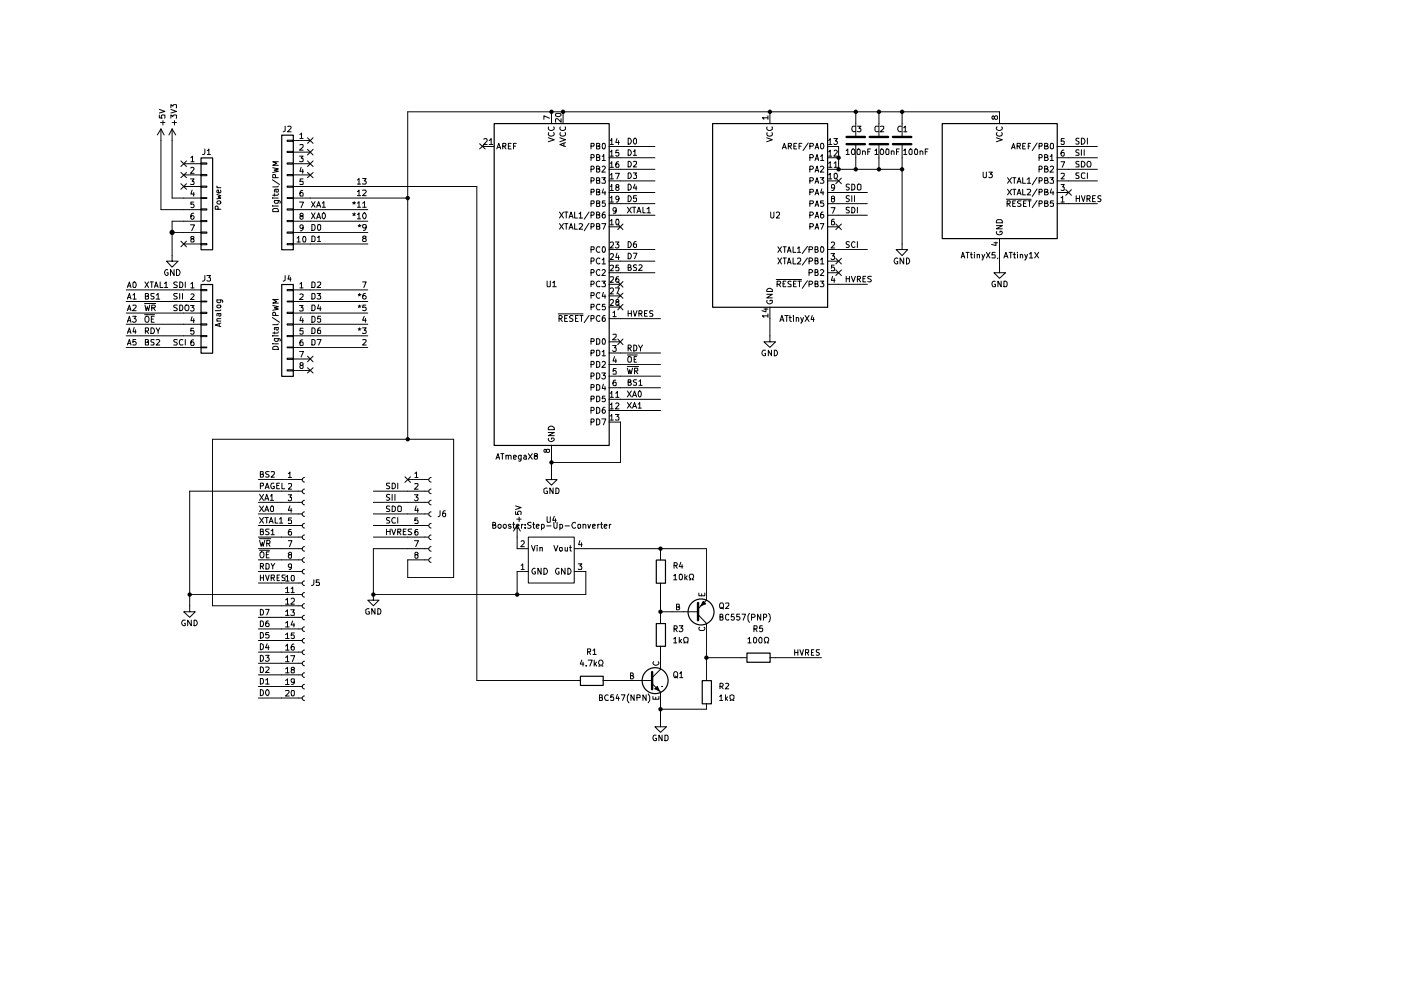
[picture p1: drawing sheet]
<svg xmlns="http://www.w3.org/2000/svg" width="297mm" height="210mm" viewBox="0 0 297 210" stroke-linecap="round" stroke-linejoin="round" font-family="sans-serif">
<g fill="none" stroke="#000" stroke-width=".21">
<path d="M33.8 24.4v.6l.6 .1-.2-.2v-.3l.2-.2h.5v.7M33.8 23.2l1.2 .4-1.2 .4M34 26h1M34.1 27.3v17.1h8.5M34.1 27.3l-.7 1.3M34.1 27.3l.7 1.3M34.5 25.6v.9M36.2 25.1v-.7l.5 .3 .1-.3h.5v.7M36.2 23.2l1.2 .4-1.2 .4M36.2 22.9v-.7l.5 .3 .1-.3h.5v.7M36.5 27.3v14.7h6.1M36.5 27.3l-.7 1.3"/>
<path d="M36.5 27.3l.8 1.3M36.5 26h.9M37 25.6v.9M38.4 36.6l1.1 1.1M38.4 34.1l1.1 1.2M38.4 38.9l1.1 1.2M38.9 34.7h3.7M38.9 37.1h3.7M38.9 39.5h3.7M39.5 36.6l-1.1 1.1M39.5 34.1l-1.1 1.2M39.5 38.9l-1.1 1.2"/>
<path d="M40.4 37.9h.7l-.4 .5h.4v.7l-.7-.1M40.5 33.4l.3-.3v1.2M40.5 35.6l.4-.1 .2 .3-.7 .9h.7M40.5 34.3h.6M42.6 39.5h1.3v.2h-1.3zM42.6 37h1.3v.3h-1.3zM42.6 34.5h1.3v.3h-1.3zM43.4 31.6v.8l-.1 .4h-.4M43.9 31.9l.4-.3v1.2M43.9 32.8h.7M46 39.5l.2 .3M46 39.8h.8"/>
<path d="M57.7 38.1l1.6 1M57.8 35.6l1.2 .2-.8 .3 .8 .2-1.2 .3M58.4 37.7l-.1-.7h-.4l-.1 .7h1.2M59 39.5l-.2 .1h-1M59 34.3h-1.2l.9 .3-.9 .5h1.2M60.5 26.8v1l-.5 .1M60.9 39.5h1.2v.2h-1.2zM60.9 37h1.2v.3h-1.2zM60.9 34.5h1.2v.3h-1.2zM60.9 32.1h1.2v.2h-1.2zM60.9 29.7h1.2v.3h-1.2zM61 26.8h.6l.1 .3-.7 .8h.7"/>
<path d="M62.1 39.5h39v104.8h21.9M62.1 34.7h3.7M62.1 37.1h3.7M62.1 29.8h3.7M62.1 32.3h3.7M63.5 33.1h.8l-.5 .4 .5 .1v.6h-.8M63.6 28.5l.3-.3v1.2M63.6 30.7l.6-.1 .1 .6-.8 .6h.8M63.6 29.4h.7M63.8 35.5l-.2 .8h.7M64.2 35.9v.8M64.3 37.9h-.6l-.1 .6 .6-.1 .1 .6h-.7"/>
<path d="M65.2 34.1l1.2 1.2M65.2 36.6l1.2 1.1M65.2 29.2l1.2 1.2M65.2 31.7l1.2 1.2M66.4 34.1l-1.2 1.2M66.4 36.6l-1.2 1.1M66.4 29.2l-1.2 1.2M66.4 31.7l-1.2 1.2M75.8 38.2l.3-.4v1.2M75.8 39h.7M76.9 37.8h.7l-.4 .6 .4 .1v.4l-.1 .1-.6-.1M101.7 30.5l1.2 1.1"/>
<path d="M102.3 31.1h2.4M102.6 29.5l.4-.1 .3 .4-.8 .8h.8M102.9 30.5l-1.2 1.1M103.7 29.8l.4-.4v1.2M103.7 30.6h.8M105.3 31.6l.4-1.2 .5 1.2M105.5 31.2h.6M106.6 31h.6v-.6h-.6v1.2M106.8 31l.5 .6M107.8 31h.4M108.4 30.4h-.6v1.2h.6M108.9 31h.4"/>
<path d="M109.5 30.4h-.6v1.2M116.2 29.2l1.3 .4-1.3 .5M116.3 28.1l-.1 .3a.6 .6 0 0 0 .7 .5 .6 .6 0 0 0 .5-.7l-.1-.1M116.3 26.9l-.1 .2a.64 .64 0 0 0 .7 .6 .64 .64 0 0 0 .6-.6l-.2-.2M116.5 25.1l-1.2-.5v.7M116.9 23.7v2.5M117.8 24.2l.1-.2h.8l.3 .3a.64 .64 0 0 1-.6 .4 .64 .64 0 0 1-.6-.3zM118.7 29.2l1.2 .4-1.2 .5M118.8 28.1l-.1 .3a.67 .67 0 0 0 .5 .5 .67 .67 0 0 0 .7-.3l-.1-.5M118.8 26.9a.61 .61 0 0 0 .3 .8 .61 .61 0 0 0 .8-.3l-.1-.5M119 25.1v.8l-.9-.8-.3 .2 .1 .6M119.4 23.7v2.5"/>
<path d="M119.5 30.4v.6M119.9 30.2l-1.2 .4 1.2 .5M125.3 31h.6v-.6h-.6v1.2M125.3 33.4h.6v-.5l-.6-.1v1.2M125.3 35.9l.6-.1v-.5l-.6-.1v1.3M125.3 38.4l.6-.1v-.5l-.6-.1v1.2M126.5 31h.4l.3-.3-.2-.3h-.5v1.2l.7-.1v-.4l-.3-.1M126.5 33.4h.5l.2-.4-.3-.2h-.4v1.2h.5l.2-.1v-.4l-.3-.1M126.5 35.8l.6-.1 .1-.2-.3-.3h-.4v1.3h.5l.2-.2v-.4l-.3-.1M126.5 38.3h.4l.3-.3-.1-.2-.6-.1v1.2h.6l.1-.5-.3-.1M127.6 37.7h.8l-.5 .4 .5 .3-.1 .5-.7-.1M127.7 33.2l.3-.4v1.2"/>
<path d="M127.7 35.4l.4-.2 .3 .4-.8 .9h.8M127.7 34h.7M127.8 30.5l.4-.1a.86 .86 0 0 1-.1 1.2l-.3-.1zM129.1 38.4h9.8M129.1 31.1h9.8M129.1 33.4h9.8M129.1 35.9h9.8M129.4 29.8l.3-.4v1.2M129.4 32.2h.1l.2-.4v1.3M129.4 34.6l.3-.3v1.2M129.4 37.1l.3-.4v1.2M129.4 39.5l.3-.4v1.3"/>
<path d="M129.4 30.6h.6M129.4 33.1h.6M129.4 35.5h.6M129.4 37.9h.6M130.5 36.7h.8l-.5 1.2M130.8 29.4l-.2 .8h.7M130.8 39.7l-.2-.1a.31 .31 0 0 1 .1-.4 .31 .31 0 0 1 .4 .1v.3l-.5 .1v.4a.35 .35 0 0 0 .3 .3 .35 .35 0 0 0 .3-.3l-.1-.4h-.1M131.1 31.8h-.5v.6l.5-.1v.7l-.4 .1-.1-.2M131.1 34.3l-.4 .1-.1 .4v.7h.5v-.7l-.3-.1-.2 .3M131.1 29.8v.8M133.2 39a.64 .64 0 0 1 .7 .7 .64 .64 0 0 1-.7 .6zM133.2 34.2a.66 .66 0 0 1 .6 .4 .66 .66 0 0 1-.2 .8h-.4z"/>
<path d="M133.2 36.7h.4a.66 .66 0 0 1 .2 .7 .66 .66 0 0 1-.6 .4zM133.2 29.3a.64 .64 0 0 1 .7 .6 .64 .64 0 0 1-.7 .7zM133.2 31.7a.66 .66 0 0 1 .6 .5 .66 .66 0 0 1-.2 .7h-.4zM134.3 34.3h.7v.4l-.7 .7h.7M134.3 36.7h.7l-.4 .4 .4 .1v.6h-.7M134.3 32.1h.2l.1-.4v1.2M134.3 32.9h.7M134.5 29.4l.2-.1 .3 .2v.8l-.3 .3a.71 .71 0 0 1-.2-1.2zM134.6 39l-.3 .9h.7M134.9 39.5v.8M162.6 29.2l1.1 .4-1.1 .5M162.6 28.1v.3a.67 .67 0 0 0 .5 .5 .67 .67 0 0 0 .6-.3v-.5"/>
<path d="M162.6 26.9a.61 .61 0 0 0 .4 .8 .61 .61 0 0 0 .7-.3v-.5M162.8 25h-1.2l.4 .3M162.8 24.6v.7M163.2 23.7v2.5M165.9 31.6l.4-1.2 .4 1.2M166 31.2h.6M167.1 31h.6v-.6h-.6v1.2M167.4 31l.4 .6M168.3 31h.4M168.9 30.4h-.6v1.2h.6M169.4 31h.4M170 30.4h-.6v1.2"/>
<path d="M171.4 30.3l-1.1 1.6M171.7 38.4h.5l.3-.3-.1-.3-.7-.1v1.2M171.7 35.9h.5l.3-.4-.3-.3h-.5v1.3M171.7 33.4h.7l.1-.4-.3-.2h-.5v1.2M171.7 31h.6l.2-.4-.2-.2h-.6v1.2M172.8 38.9l.4-1.2 .4 1.2M172.8 36.5l.4-1.3 .4 1.3M172.8 34l.4-1.2 .4 1.2M172.8 31.6l.4-1.2 .4 1.2M172.9 38.5h.6M172.9 31.2h.6M172.9 36.2h.6"/>
<path d="M172.9 33.7h.6M173.9 37.7h.8l-.5 .4 .5 .3v.3l-.2 .2-.6-.1M174 35.4l.4-.2 .3 .4-.8 .9h.8M174 33.2l.3-.4v1.2M174 30.6l.2-.2 .3 .1a.66 .66 0 0 1-.3 1.1l-.2-.3zM174 34h.7M175.4 38.4h2.4M175.4 31.1h2.4v4.8M175.4 33.4h2.4M175.4 35.9h15.9M175.7 37.1l.3-.4v1.2M175.7 34.6l.3-.3v1.2"/>
<path d="M175.7 32.2l.3-.4v1.3M175.7 29.8l.3-.4v1.2M175.7 30.6h.7M175.7 33.1h.7M175.7 35.5h.7M175.7 37.9h.7M176.8 29.4h.7l-.4 .5 .4 .1v.4l-.2 .2h-.3l-.2-.1M176.9 36.9l.1-.2 .4 .1a.66 .66 0 0 1-.3 1.1l-.2-.2zM176.9 34.6l.3-.3v1.2M176.9 32l.4-.2 .2 .4-.7 .9h.7M176.9 35.5h.6M177 39.7l-.1 .2h-.5l-.1-.6 .4-.2 .3 .3-.2 .9-.4 .1"/>
<path d="M177.2 37.8l1.2 1.1M178.4 37.8l-1.2 1.1M179.4 31.9l.3-.3v1.2M179.4 32.8h.7M180.1 39.1l-.5-.1-.2 .2v.3l.7 .5-.3 .3-.4-.1M180.6 39a.64 .64 0 0 1 .7 .7 .64 .64 0 0 1-.7 .6zM180.7 31.7a.61 .61 0 0 1 .6 .3 .61 .61 0 0 1-.2 .8h-.4l-.1-.2-.1-.5zM181.4 26.8h-.6a.67 .67 0 0 0-.2 .6 .67 .67 0 0 0 .5 .5h.3M181.4 23.7v5.2M181.4 30.8v5.1M181.8 39.2l.2-.2 .5 .2v.9l-.2 .2-.5-.2zM181.8 31.7l.3-.1 .3 .2v.8l-.2 .2-.4-.1z"/>
<path d="M181.8 26.8h.7l-.4 .4 .4 .2v.5h-.7M182.9 32.1l.4-.1 .2 .2v.6M182.9 32v.8M184 32.2h.4M184.6 31.6h-.6v1.2M185.5 31.9l.3-.3v1.2M185.5 32.8h.7M186.3 26.8h-.6l-.2 .2 .1 .8 .2 .1h.5M186.4 23.7v5.2M186.4 30.8v5.1M186.7 26.8h.6l.1 .5-.8 .6h.8M186.8 31.7l.1-.1a.6 .6 0 0 1 .5 .6 .6 .6 0 0 1-.6 .6l-.2-.5z"/>
<path d="M187.9 31.7l.3-.1 .3 .2v.8l-.2 .2-.4-.1zM189 32.1l.4-.1 .2 .2v.6M189 32v.8M190.1 32.2h.4M190.7 31.6h-.6v1.2M191.1 26.8h-.5a.67 .67 0 0 0-.3 .6 .67 .67 0 0 0 .5 .5h.3M191.3 30.8v22.1h1.1l-1.1 1.3-1.3-1.3h1.3M191.3 23.7v5.2M191.6 31.9l.3-.3v1.2M191.6 27.1l.3-.3v1.1M191.6 32.8h.7M191.6 27.9h.7"/>
<path d="M192.9 31.7l.2-.1 .3 .2v.8l-.2 .2h-.3l-.2-.5zM194 31.7l.3-.1a.91 .91 0 0 1 .1 1.2l-.4-.1zM195.1 32.1l.3-.1 .3 .2v.6M195.1 32v.8M196.2 32.2h.4M196.8 31.6h-.6v1.2M208.4 36.5v.9l.3 .3 .4-.1v-1.1M209.6 36.5h.8l-.4 .4 .3 .1v.6h-.7M210.8 24.8l.3-.2 .4 .1v.4l-.4 .2-.3-.2-.1-.5h-.3v.6l.2 .1 .2-.2M211.2 29.2l1.3 .4-1.3 .5M211.4 28.1l-.2 .3a.65 .65 0 0 0 .7 .5 .65 .65 0 0 0 .6-.5l-.2-.3M211.4 26.9l-.2 .2a.64 .64 0 0 0 .7 .6 .64 .64 0 0 0 .6-.6l-.2-.2"/>
<path d="M211.9 26.2v-2.5h-125.5v69.4M213.6 37.7l.9 1.2M214.5 31.6l.4-1.2 .3 1.2M214.5 37.7l-.9 1.2M214.5 31.2h.6M214.7 37.7h.7M215.1 37.7v1.2M215.6 38.9l.5-1.2 .4 1.2M215.6 31h.6l.1-.5-.7-.1v1.2M215.7 38.5h.6M216 31l.3 .6M216.8 37.7v1.2h.6"/>
<path d="M216.8 31h.5M217.4 30.4h-.6v1.2h.6M217.8 38l.4-.3v1.2M217.8 38.9h.7M218 31h.4M218.5 30.4h-.5v1.2M219.9 37.6l-1 1.6M219.9 30.3l-1 1.6M220.3 38.4l.6-.1v-.5l-.6-.1v1.2M220.3 31h.6v-.6h-.6v1.2M220.3 33.4h.6v-.5l-.6-.1v1.2M220.3 35.9l.6-.1v-.5l-.6-.1v1.3"/>
<path d="M221.5 38.3h.4l.3-.3-.1-.2-.6-.1v1.2h.6l.1-.4-.3-.2M221.5 31h.4l.3-.3-.2-.3h-.5v1.2l.7-.1v-.3l-.3-.2M221.5 33.4h.5l.2-.4-.3-.2h-.4v1.2h.5l.2-.4-.3-.2M221.5 35.8l.6-.1 .1-.2-.3-.3h-.4v1.3h.5l.2-.4-.3-.3M222.6 37.7h.8l-.5 .4 .5 .2v.5h-.8M222.7 33.2l.3-.4v1.2M222.7 35.4l.1-.2 .5 .1 .1 .4-.8 .8h.8M222.7 34h.7M222.8 30.5l.4-.1 .2 .2v.7a.35 .35 0 0 1-.5 .3 .35 .35 0 0 1-.2-.4zM224.1 38.4h8.6M224.1 31.1h8.6M224.1 33.4h8.6"/>
<path d="M224.1 35.9h8.6M225 36.8h.6v.5l-.6 .6h.6M225 39.1h.6l-.3 .5 .3 .1v.6h-.6M225 34.3h.7l-.5 1.2M225.6 31.8l-.5 .2-.1 .9 .2 .2 .4-.2v-.6h-.5l-.1 .2M225.6 29.4h-.6v.6h.6v.5l-.1 .1h-.4l-.1-.1M228.8 36.7h-.6l-.1 .1 .1 .4 .6 .2v.4h-.7M228.8 31.8l-.5-.1-.2 .3 .1 .3 .6 .2v.4h-.7M228.8 29.4l-.5-.1-.2 .2 .1 .3 .6 .3v.3l-.2 .2-.5-.1M228.8 34.3l-.5-.1-.2 .3 .1 .2 .6 .3v.3l-.7 .1M229.3 29.3a.65 .65 0 0 1 .8 .6 .65 .65 0 0 1-.8 .7zM229.3 34.2a.66 .66 0 0 1 .7 .4 .66 .66 0 0 1-.2 .8h-.5z"/>
<path d="M229.3 31.7v1.2M229.9 31.7v1.2M230 36.7h-.6l-.1 .2v.7a.55 .55 0 0 0 .7 .2M230.5 34.4l.3-.2 .4 .2 .1 .6-.2 .4h-.5l-.1-.4zM230.5 29.3v1.3M230.5 36.7v1.1M28.3 59.9l.2-.1a.84 .84 0 0 1 .2 1.2h-.3l-.2-.2zM30.7 59.8l.8 1.2M31.5 59.8l-.8 1.2M31.8 59.8h.7M32.2 59.8v1.2M34 59.8v1.2h.5"/>
<path d="M35.6 57.2l-.1-.1a.64 .64 0 0 0-.6 .6 .64 .64 0 0 0 .5 .7l.2-.1v-.5h-.2M36.5 49.3h6.1M36.9 57.1v1.3l-.7-1.3v1.3M37.4 57.1a.65 .65 0 0 1 .8 .7 .65 .65 0 0 1-.8 .6zM37.6 59.9h-.7l-.1 .2 .6 .4 .2 .3-.2 .2h-.6M38.1 59.8a.66 .66 0 0 1 .7 .4 .66 .66 0 0 1-.3 .8h-.4zM38.4 51.1l1.1 1.2M38.9 51.7h3.7M39.3 59.8v1.2M39.5 51.1l-1.1 1.2M40.4 47.7h.8l-.6 1.2M40.6 50.6l-.1-.1v-.3h.6v.3l-.6 .3 .1 .5h.5v-.4l-.2-.3"/>
<path d="M40.7 40.3l-.2 .8h.7M41.1 42.8h-.6v.5h.4l.2 .2v.4h-.6M41.1 45.2l-.5 .1-.1 .3v.7l.1 .2 .5-.1v-.6l-.5-.1-.1 .3M41.1 40.8v.8M42.6 51.6h1.3v.3h-1.3zM42.6 49.2h1.3v.2h-1.3zM42.6 46.7h1.3v.3h-1.3zM42.6 44.3h1.3v.2h-1.3zM42.6 41.9h1.3v.2h-1.3zM42.6 46.9h-6.1v8.5h1.3l-1.3 1.2-1.2-1.2h1.2M43.4 58.4v.9l-.1 .2-.4 .1M43.9 58.4h.7l-.3 .4 .3 .1v.6h-.7"/>
<path d="M46 42.8l.2-.2h.4l.2 .4-.2 .3h-.4zM46 41.2l.8 .3-.6 .2 .6 .3-.8 .2M46.2 44.4v-.5l-.4-.2-.2 .2v.5h1.2M46.7 40.3l.1 .4-.1 .2-.7-.2 .1-.4h.2l.1 .6M57.8 44.4l.3-.2h.7l.2 .3v.4h-1.2zM57.8 43.7h.1M57.8 42h.1M58.2 42.5h1l.2 .3v.3M58.2 42h.8M58.2 43.7h.8M58.2 41.1v.5M58.3 42.5l-.1 .4 .1 .2h.6v-.6"/>
<path d="M58.5 40.1l.1 .6h.3v-.6M59 41.1l-.2 .3h-1M59 40.1h-.7l-.1 .2 .1 .4M60.5 58.4v1l-.5 .2M60.9 51.6h1.2v.3h-1.2zM60.9 49.2h1.2v.2h-1.2zM60.9 46.7h1.2v.3h-1.2zM60.9 44.3h1.2v.2h-1.2zM60.9 41.9h1.2v.2h-1.2zM61.3 58.3l-.3 .9h.7M61.6 58.8v.8M62.1 42h24.3"/>
<path d="M62.1 44.4h15.9M62.1 46.9h15.9M62.1 49.3h15.9M62.1 51.7h15.9M63 50.5l.3-.4v1.2M63 51.3h.7M63.5 42.8h.8l-.5 1.2M63.8 45.8l-.1-.1a.34 .34 0 0 1 .1-.4 .34 .34 0 0 1 .5 .1l-.1 .3-.5 .1-.1 .2 .1 .4 .1 .1 .5-.2v-.4l-.3-.1M64.2 40.4l-.4 .1-.2 .9 .1 .2 .6-.1-.1-.6-.4-.1-.2 .3M64.3 50.2l.3-.1a.86 .86 0 0 1 .1 1.2l-.4-.1zM64.3 48.2l-.1 .1a.36 .36 0 0 1-.6-.1l.1-.4 .3-.1 .3 .1v.8l-.4 .3h-.2M66 45.1l.8 1.3"/>
<path d="M66 42.8l.8 1.1M66.1 59.8h.4l.3 .2v.7l-.2 .3h-.5zM66.1 47.6h.4l.3 .3v.6l-.3 .4h-.4zM66.1 50h.4l.3 .3v.7l-.2 .2h-.5zM66.8 45.1l-.8 1.3M66.8 42.8l-.8 1.1M67.1 46.4l.5-1.3 .4 1.3M67.1 43.9l.5-1.1 .4 1.1M67.2 46.1h.6M67.2 43.6h.6M67.3 59.9h.7v.4l-.8 .7h.8M67.3 50.4l.3-.4v1.2"/>
<path d="M67.3 51.2h.7M67.4 47.7l.3-.1 .3 .2v.8l-.3 .3-.3-.2zM68.3 43.1l.4-.3v1.1M68.3 43.9h.7M68.6 45.1a.68 .68 0 0 1 .4 .7 .68 .68 0 0 1-.4 .6l-.3-.3v-.7zM74.8 45.3l.3 .2 .3-.2M74.8 42.9h.6M74.8 45.7l.3-.2 .2 .2M74.8 43.3l.3-.3 .2 .3M75.1 42.8v.2M75.1 45.1v.4M75.8 40.6l.3-.3v1.2"/>
<path d="M75.8 45.5l.3-.4v1.3M75.8 43.1l.3-.3v1.1M75.8 43.9h.7M75.8 41.5h.7M75.8 46.4h.7M75.9 47.8l.3 .1 .3-.1M76 48.1l.2-.2 .2 .2M76.2 47.6v.3M76.9 40.4l.6-.1 .1 .3-.7 .9h.7M76.9 43.1l.4-.3v1.1M76.9 59.8h.7l-.5 1.2M76.9 43.9h.7"/>
<path d="M77.1 50.5l-.2-.2 .2-.3 .5 .1v.4a.48 .48 0 0 0-.6 .2 .48 .48 0 0 0 0 .5h.5l.1-.1v-.5l-.2-.1M77.2 45.1a.68 .68 0 0 1 .5 .7 .68 .68 0 0 1-.5 .6 .75 .75 0 0 1 0-1.3zM77.6 48.1v.2a.42 .42 0 0 1-.6-.1 .42 .42 0 0 1 0-.5l.4-.1a.72 .72 0 0 1 .2 .7 .72 .72 0 0 1-.6 .6M116 59.6l.1 1.2 .6-.1v-1.1M117.2 59.9l.3-.3v1.2M118.6 47.4l.9 1.2M118.6 45l.9 1.2M119.5 47.4l-.9 1.2M119.5 45l-.9 1.2M119.7 47.4h.7M119.7 45h.7M120.1 45v1.2"/>
<path d="M120.1 47.4v1.2M120.6 48.6l.5-1.2 .4 1.2M120.6 46.2l.5-1.2 .4 1.2M120.7 48.3h.6M120.7 45.9h.6M121.8 47.4v1.2h.6M121.8 45v1.2h.6M122.8 47.5l.5-.1 .2 .3-.7 .9h.7M122.8 45.3h.1l.2-.3v1.2M122.8 46.2h.7M124.9 47.3l-1 1.6M124.9 45l-1 1.5"/>
<path d="M125.3 48.1l.6-.1v-.5l-.6-.1v1.2M125.3 40.7h.6v-.6h-.6v1.2M125.3 43.2l.6-.1v-.5h-.6v1.2M125.3 52.9h.6v-.6h-.6v1.2M125.3 55.4l.6-.1v-.5l-.6-.1v1.3M125.3 57.8l.6-.1v-.5l-.6-.1v1.3M125.3 45.6h.6v-.6h-.6v1.2M126.5 48l.6-.1v-.4l-.6-.1v1.2h.6l.1-.5-.3-.1M126.5 40.7h.4l.3-.2-.2-.4h-.5v1.2l.7-.1v-.4l-.3-.1M126.5 43.1h.5l.2-.3-.2-.2h-.5v1.2h.5l.2-.1v-.4l-.3-.2M126.5 45.6l.6-.1 .1-.3-.3-.2h-.4v1.2h.5l.2-.1v-.4l-.3-.1M127.2 52.4l-.5-.1a.61 .61 0 0 0-.3 .8 .61 .61 0 0 0 .8 .3"/>
<path d="M127.2 54.9l-.2-.2a.6 .6 0 0 0-.6 .7 .6 .6 0 0 0 .8 .5v-.1M127.2 57.3l-.2-.2a.64 .64 0 0 0-.6 .7 .64 .64 0 0 0 .6 .6l.2-.1M127.2 59.7a.61 .61 0 0 0-.8 .3 .61 .61 0 0 0 .3 .8l.5-.1M127.6 47.4h.8l-.5 1.2M127.6 59.6h.8l-.5 .4 .5 .3-.1 .5-.7-.1M127.7 55.1l.3-.4v1.3M127.7 57.3l.4-.2 .3 .4-.8 .9h.8M127.7 56h.7M127.8 52.4l.4-.1a.86 .86 0 0 1-.1 1.2l-.3-.1zM127.9 40l-.2 .9h.7M128.3 42.6h-.5l-.1 .5h.6v.6h-.6M128.3 45h-.3a.93 .93 0 0 0-.2 1.1 .43 .43 0 0 0 .5-.1 .43 .43 0 0 0 0-.5h-.5l-.1 .2"/>
<path d="M128.3 40.6v.7M129.1 43.2h9.8M129.1 40.8h9.8M129.1 48.1h2.5M129.1 52.9h9.8M129.1 55.4h9.8M129.1 57.8h9.8M129.1 45.6h9.8M129.4 46.8l.3-.3v1.2M129.4 41.9h.1l.2-.3v1.2M129.4 51.5l.1-.2h.4l.1 .2v.4l-.6 .7h.6M129.4 53.9l.1-.1h.4l.1 .1v.4l-.6 .7h.6"/>
<path d="M129.4 56.3h.6v.4l-.6 .7h.6M129.4 58.8h.6v.4l-.6 .7h.6M129.4 42.8h.6M129.4 47.7h.6M129.4 40.4h.6M130.5 51.3h.7l-.4 .5 .3 .1v.6l-.5 .1-.1-.2M130.6 46.6h.5l.1 .6-.1 .5-.5-.1zM130.6 44.5l-.1 .3-.5-.1v-.6h.6v.9l-.1 .2h-.5M130.8 53.7l-.2 .9h.7M131 47.5l1.1 1.2M131 59.7l1.1 1.2M131.1 56.2h-.5v.6l.1-.2 .4 .1v.7l-.5-.1"/>
<path d="M131.1 58.7l-.4 .1-.1 .8a.35 .35 0 0 0 .3 .3 .35 .35 0 0 0 .3-.3l-.1-.4-.1-.1-.4 .3M131.1 54.2v.8M131.2 42.1a.35 .35 0 0 1-.3 .2 .35 .35 0 0 1-.3-.2v-.4l.4-.1a.72 .72 0 0 1 .2 .7 .72 .72 0 0 1-.6 .5M132.1 47.5l-1.1 1.2M132.1 59.7l-1.1 1.2M133 43.9l.9 1.2M133.2 41.5a.64 .64 0 0 1 .7 .6 .64 .64 0 0 1-.7 .7zM133.2 56.7l.5-.1v-.4l-.5-.1v1.2h.5l.2-.4-.4-.2M133.2 51.2a.64 .64 0 0 1 .7 .7 .64 .64 0 0 1-.7 .6zM133.2 53.7a.66 .66 0 0 1 .6 .4 .66 .66 0 0 1-.2 .8h-.4zM133.9 43.9l-.9 1.2M134.1 43.9h.7"/>
<path d="M134.3 53.7h.7l-.5 1.2M134.5 43.9v1.2M134.9 51.2l-.4 .2-.2 .8 .2 .3 .5-.2-.1-.6h-.4l-.2 .2M135 41.5h-.6l-.1 .6 .6-.1 .1 .6-.2 .2h-.3l-.2-.2M135 56.2l-.5-.1-.2 .3 .2 .3 .5 .2v.3l-.7 .1M135 45.1l.5-1.2 .4 1.2M135.2 44.8h.5M135.5 56.2l.4-.1 .2 .4-.7 .8h.7M136.3 43.9v1.2h.5M137.2 44.3l.4-.4v1.2M137.2 45.1h.7M163.4 45v1.1l.3 .1 .4-.2v-1"/>
<path d="M164.6 45.1l.2-.1h.3l.2 .1v.4l-.7 .7h.7M164.6 59.3h5.3M164.9 52.3l.8 1.2M164.9 54.7l.8 1.3M165.7 52.3l-.8 1.2M165.7 54.7l-.8 1.3M166 52.3h.7M166 54.7h.7M166.4 52.3v1.2M166.4 54.7v1.3M166.6 59.6h-.6v1.2h.6M167 53.5l.3-1.2 .4 1.2"/>
<path d="M167 56l.3-1.3 .4 1.3M167 53.2h.6M167 55.6h.6M167.7 59.7l-.4-.1-.3 .3 .1 .2 .6 .3v.3l-.7 .1M168.1 52.3v1.2h.6M168.1 54.7v1.3h.6M168.8 59.6h-.6v1.2h.6M169.1 52.7l.3-.4v1.2M169.1 54.9l.1-.2 .5 .1 .1 .5-.8 .7h.8M169.1 53.5h.7M169.2 59.6h.7M169.5 59.6v1.2"/>
<path d="M171.2 52.2l-1.1 1.6M171.2 54.7l-1.1 1.5M171.2 59.5l-1.1 1.6M171.5 52.9h.6l.2-.4-.2-.2h-.6v1.2M171.5 55.4l.7-.1 .1-.4-.3-.2h-.5v1.3M171.5 57.8h.5l.3-.4-.3-.3h-.5v1.3M171.7 48.1h.5l.3-.3-.1-.3-.7-.1v1.2M171.7 45.6h.5l.3-.4-.3-.2h-.5v1.2M171.7 43.2l.7-.1 .1-.3-.2-.2h-.6v1.2M171.7 40.7h.6l.2-.1-.1-.4-.7-.1v1.2M172.8 52.9h.4l.2-.2-.1-.4h-.5v1.2l.6-.1 .1-.3-.3-.2M172.8 55.3l.6-.1v-.3l-.2-.2h-.4v1.3l.6-.1 .1-.4-.3-.2"/>
<path d="M172.8 57.7h.6v-.4l-.2-.2h-.4v1.3l.6-.1 .1-.3-.3-.3M172.8 48.6l.4-1.2 .4 1.2M172.8 46.2l.4-1.2 .4 1.2M172.8 43.8l.4-1.2 .4 1.2M172.8 41.3l.4-1.2 .4 1.2M172.9 41h.6M172.9 48.3h.6M172.9 45.9h.6M172.9 43.4h.6M173.9 59.6h.8l-.5 .4 .5 .3v.3l-.2 .2-.6-.1M173.9 47.4h.8l-.5 1.2M174 52.5l.2-.2 .3 .1a.66 .66 0 0 1-.3 1.1l-.2-.2z"/>
<path d="M174 55.1l.3-.4v1.3M174 57.3l.4-.2 .3 .4-.8 .9h.8M174 56h.7M174.2 40l-.2 .9h.7M174.5 45h-.3l-.2 .3v.8l.4 .1 .3-.2-.2-.5h-.4l-.1 .2M174.5 40.6v.7M174.6 42.6h-.6v.5l.4-.1 .3 .3-.1 .4h-.6M175.4 43.2h8.5M175.4 40.8h8.5M175.4 48.1h2.4M175.4 52.9h8.5M175.4 55.4h2.4"/>
<path d="M175.4 57.8h2.4M175.4 45.6h8.5M176.2 53.8h.8l-.5 .5h.4l.1 .1-.1 .5-.5 .1-.2-.1M176.2 44h.8l-.5 1.2M176.3 51.5l.4-.2 .3 .3-.8 1h.8M176.5 58.6l-.2 .8h.7M176.5 42.1l-.2-.1 .1-.3a.34 .34 0 0 1 .4 0 .34 .34 0 0 1 .1 .4l-.6 .1v.5l.2 .1 .5-.2v-.3l-.3-.2M176.9 56.2h-.6v.6l.4-.2 .3 .3-.1 .5-.6-.1M176.9 46.5h-.4l-.2 .2v.9l.6 .1a.43 .43 0 0 0 0-.6 .43 .43 0 0 0-.5-.1l-.1 .2M176.9 59v.9M177.2 47.5l1.2 1.2M177.2 57.2l1.2 1.2"/>
<path d="M177.2 54.8l1.2 1.2M178.4 47.5l-1.2 1.2M178.4 57.2l-1.2 1.2M178.4 54.8l-1.2 1.2M179.4 58.6v1.2M179.4 59.1h.7M180.1 51.3l-.5-.1-.2 .2v.3l.5 .2 .2 .3-.3 .3-.4-.1M180.1 41.6l-.5-.1-.2 .2v.3l.7 .3-.3 .5-.4-.1M180.1 44h-.7v.4l.7 .4-.2 .3h-.5M180.1 58.6v1.2M180.5 58.6l.4 1.2 .5-1.2M180.6 43.9a.66 .66 0 0 1 .6 .5 .66 .66 0 0 1-.2 .7h-.4z"/>
<path d="M180.6 41.5v1.3M181.2 41.5v1.3M181.3 51.4l-.3-.2a.65 .65 0 0 0-.5 .7 .65 .65 0 0 0 .5 .6l.3-.2M181.8 59.2l.6-.1 .1-.3-.2-.2h-.5v1.2M181.8 43.9v1.2M181.8 51.2v1.3M182 59.2l.5 .6M183 59.1h.4M183.6 58.6h-.6v1.2h.6M184.7 58.6h-.6l-.1 .2 .1 .3 .6 .3v.3h-.7M190.3 54.8l-.1-.1a.6 .6 0 0 0-.6 .7 .6 .6 0 0 0 .7 .5v-.4h-.1M191.6 54.7v1.3l-.8-1.3v1.3"/>
<path d="M192.2 54.7a.64 .64 0 0 1 .7 .6 .64 .64 0 0 1-.7 .7zM203.8 54.7l.3-1.2 .5 1.2M203.9 54.4h.6M204.8 53.5h.7M205.1 53.5v1.2M205.7 53.9h.5M205.9 53.5v1l.3 .2M206.6 53.5v.1M206.6 53.9v.8M207.2 54h.5v.7M207.2 53.9v.8M208.2 53.9l.2 .8"/>
<path d="M208.8 53.9l-.4 1.1-.2 .1M209.1 53.5l.8 1.2M209.9 53.5l-.8 1.2M210.7 51.5h.8M211 53.5h-.6l-.1 .6 .6-.1 .1 .6h-.7M211 59.7l-.1-.1a.66 .66 0 0 0-.6 .5 .66 .66 0 0 0 .3 .7l.5-.1v-.4h-.3M211.2 51.3v.8l-1-.3M211.2 47.8h1.3l-1.3 .7h1.3M211.3 49.1l-.1 .1a.64 .64 0 0 0 .6 .6 .64 .64 0 0 0 .7-.5l-.2-.3h-.3v.3M211.3 46.7l.3-.1h.6l.3 .3v.3h-1.3zM211.6 54.7l-.1 .2M211.9 50.5v7.3h1.3l-1.3 1.2-1.2-1.2h1.2"/>
<path d="M212.3 59.6v1.2l-.7-1.2v1.2M212.9 54.7l.4-1.2 .4 1.2M212.9 59.6h.3l.3 .3v.6l-.1 .3h-.5zM213 54.4h.5M213.4 42.2h5.2M213.5 43.2l.6-.1v-.5h-.6v1.2M213.6 40.1l.9 1.2M213.8 43.2l.4 .6M214 53.5h.6M214.3 53.5v1.2M214.5 40.1l-.9 1.2M214.7 43.1h.4"/>
<path d="M214.7 40.1h.7M214.8 53.9h.5M215.1 53.5v1.2h.2M215.1 40.1v1.2M215.3 42.6h-.6v1.2h.6M215.6 41.3l.5-1.2 .4 1.2M215.7 53.5v.1M215.7 41h.6M215.7 53.9v.8M216.3 54l.4-.1 .1 .2v.6M216.3 53.9v.8M216.5 42.6h-.6l-.2 .2 .2 .3 .5 .2v.4h-.7"/>
<path d="M216.8 40.1v1.2h.6M217 43.1h.4M217.3 53.9l.3 .8M217.6 42.6h-.6v1.2h.6M217.8 40.2l.6-.1 .1 .3-.7 .9h.7M217.8 53.9l-.4 1.2h-.1M217.9 42.6h.7M218.3 53.8l.3-.3v1.2M218.3 42.6v1.2M218.3 54.7h.6M219.4 53.5l.8 1.2M219.9 42.5l-1 1.5"/>
<path d="M219.9 40l-1 1.7M220.2 53.5l-.8 1.2M220.3 43.2l.6-.1v-.5h-.6v1.2M220.3 40.7h.6v-.6h-.6v1.2M221.5 43.1h.5l.2-.3-.2-.2h-.5v1.2h.5l.2-.5-.3-.2M221.5 40.7h.4l.3-.2-.2-.4h-.5v1.2l.7-.1v-.3l-.3-.2M222.9 40l-.2 .9h.7M223.3 40.6v.7M223.4 42.6h-.6l-.1 .5h.7v.6h-.7M224.1 43.2h8.6M224.1 40.8h2.5M225 41.9h.1l.2-.3v1.2"/>
<path d="M225 42.8h.6M226 40.2l1.2 1.2M227.2 40.2l-1.2 1.2M228.2 41.5v1.3M228.2 42.1h.7M228.9 41.5v1.3M229.3 41.5l.4 1.3 .3-1.3M230.5 42.2h.5l.1-.2v-.3l-.1-.2h-.5v1.3M230.8 42.2l.3 .6M231.6 42.1h.5M232.2 41.5h-.6v1.3h.6M233.4 41.6l-.4-.1-.3 .2 .1 .3 .5 .2v.5h-.6"/>
<path d="M26.8 61.5h15.8M26.8 63.9h15.8M26.8 66.4h15.8M26.8 68.7h15.8M26.8 71.2h15.8M26.8 73.7h15.8M27 65.9l.4-1.2 .4 1.2M27 68.3l.4-1.2 .4 1.2M27 63.4l.4-1.2 .4 1.2M27 61l.4-1.2 .4 1.2M27 70.7l.4-1.2 .4 1.2M27 73.2l.4-1.2 .4 1.2"/>
<path d="M27.1 65.5h.6M27.1 68h.6M27.1 63.1h.6M27.1 60.6h.6M27.1 70.4h.6M27.1 72.8h.6M28.1 67.1h.8l-.5 .5h.4l.1 .5-.3 .2h-.3l-.2-.1M28.2 64.8l.5-.1 .2 .3-.8 .9h.8M28.2 62.6l.3-.4v1.2M28.2 63.4h.7M28.4 69.4l-.2 1h.7M28.7 69.9v.8"/>
<path d="M28.8 72h-.6v.6l.4-.2 .3 .2-.2 .6-.5-.1M30.6 64.3h2.4M30.6 66.7h2.2M30.7 64.7l.3 1.2 .2-.9 .3 .9 .2-1.2M30.8 62.8h.4l.3-.2-.2-.4h-.5v1.2l.7-.1v-.4l-.3-.1M30.8 72.6h.4l.3-.3-.1-.2-.6-.1v1.2h.6l.1-.6h-.3M30.8 70.2h.5l.2-.2v-.4l-.7-.1v1.2M30.9 67.1h.4a.86 .86 0 0 1 0 1.2 .46 .46 0 0 1-.6-.4zM31.1 70.2l.4 .5M32 69.5a.66 .66 0 0 1 .7 .4 .66 .66 0 0 1-.2 .8h-.5zM32.1 67.6h.4M32.2 65.3l.7-.1v-.3l-.1-.2h-.6v1.2"/>
<path d="M32.5 65.3l.4 .6M32.7 62.2l-.7 .1v.4l.7 .4-.3 .3-.4-.1M32.7 72.1h-.7v.3l.7 .4-.1 .4h-.6M32.7 67.1h-.6v1.2h.6M32.8 61l.3-1.2 .4 1.2M32.9 60.6h.5M33.1 62.6l.4-.4v1.2M33.1 72.1l.5-.1 .3 .2-.8 1h.8M33.1 69.5l.4 .7 .4-.7M33.1 63.4h.8M33.5 70.2v.5M34.9 60.1l.3-.3v1.2"/>
<path d="M34.9 61h.7M37.6 62.2h-.6l-.2 .2 .3 .4h.2l.3 .3-.1 .2h-.7M37.6 64.7h-.6l-.2 .2 .2 .3 .5 .2v.4h-.7M37.6 72.1h-.7l-.1 .2 .3 .3h.2l.3 .3-.2 .3h-.6M38.1 64.7h.4a.66 .66 0 0 1 .3 .7 .66 .66 0 0 1-.7 .5zM38.1 62.2v1.2M38.7 62.2v1.2M38.8 72.1l-.3-.1a.67 .67 0 0 0-.5 .5 .67 .67 0 0 0 .3 .7l.5-.1M39.3 72v1.2M40.4 64.8h.7l-.4 .4 .4 .1v.6h-.7M40.5 60.2l.3-.3v1.1M40.5 62.4l.4-.1 .2 .4-.7 .8h.7"/>
<path d="M40.5 61h.6M40.7 67.1l-.2 .9h.7M41.1 69.6h-.6v.6l.6-.1v.7l-.5 .1-.1-.2M41.1 72.1l-.6 .2v.9h.6v-.6l-.5-.1-.1 .2M41.1 67.6v.8M42.6 73.6h1.3v.1h-1.3zM42.6 71.1h1.3v.3h-1.3zM42.6 68.7h1.3v.2h-1.3zM42.6 66.2h1.3v.3h-1.3zM42.6 63.8h1.3v.2h-1.3zM42.6 61.4h1.3v.2h-1.3zM46 64.9l.1-.2h.6l.1 .3-.2 .3h-.4z"/>
<path d="M46 63.6h1l.2 .2v.3M46 68.1h.8M46.1 63.6v.5l.5 .1a.36 .36 0 0 0 .1-.6M46.3 66.5l.1 .5 .2 .1 .2-.2-.1-.4M46.5 68.6v.6M46.8 68.5l-1.2 .4 1.2 .4M46.8 67.6h-.7l-.1 .3 .1 .2M46.8 66.5h-.7v.5M46.8 65.7l-.1 .2h-1.1M57.7 67.3l1.6 1M57.8 73.7a.66 .66 0 0 1 .8-.3 .66 .66 0 0 1 .4 .7h-1.2zM57.8 72.9h.1"/>
<path d="M57.8 71.2h.1M57.8 64.8l1.2 .2-.8 .3 .8 .2-1.2 .3M58.2 71.8h1.1l.1 .3v.2M58.2 71.2h.8M58.2 70.4v.4M58.2 72.9h.8M58.3 71.8l-.1 .3 .2 .3 .5-.1v-.5M58.4 66.9l-.1-.6h-.5v.6h1.2M58.5 69.4v.4l.3 .2 .2-.2-.1-.4M59 70.4l-.2 .2h-1M59 69.4h-.7v.5M59 68.7l-.2 .1h-1"/>
<path d="M59 63.5h-1.2l.9 .4-.9 .4h1.2M60.9 78.4h1.2v.3h-1.2zM60.9 75.9h1.2v.3h-1.2zM60.9 73.6h1.2v.1h-1.2zM60.9 71.1h1.2v.3h-1.2zM60.9 68.7h1.2v.2h-1.2zM60.9 66.2h1.2v.3h-1.2zM60.9 63.8h1.2v.2h-1.2zM60.9 61.4h1.2v.2h-1.2zM62.1 61.5h15.9M62.1 63.9h15.9M62.1 66.4h15.9"/>
<path d="M62.1 68.7h15.9M62.1 71.2h15.9M62.1 73.7h15.9M62.1 76.1h3.7M62.1 78.6h3.7M63.5 64.8h.8l-.5 .4 .5 .1v.6h-.8M63.5 74.5h.8l-.5 1.2M63.6 60.2l.3-.3v1.1M63.6 62.4h.7v.4l-.8 .7h.8M63.6 61h.7M63.8 67.1l-.2 .9h.7M63.8 77.5l-.1-.1a.34 .34 0 0 1 .1-.5 .34 .34 0 0 1 .5 .1l-.1 .4-.5 .1-.1 .1 .1 .5h.1l.5-.1v-.4l-.3-.1"/>
<path d="M64.2 72.1h-.4l-.2 1 .1 .1h.6l-.1-.6-.4-.1-.2 .2M64.2 67.6v.8M64.3 69.6h-.6l-.1 .6 .6-.1 .1 .6-.3 .2-.4-.2M65.2 78l1.2 1.1M65.2 75.5l1.2 1.2M66.1 62.2h.5l.2 .3v.7l-.3 .2h-.4zM66.1 64.7h.5l.2 .2v.6l-.3 .4h-.4zM66.1 69.5h.4l.3 .3v.6l-.2 .3h-.5zM66.1 67.1h.5l.2 .3v.6l-.3 .3h-.4zM66.1 72h.4l.3 .2v.7l-.2 .3h-.5zM66.4 78l-1.2 1.1M66.4 75.5l-1.2 1.2"/>
<path d="M67.2 62.2h.8l-.4 .5 .4 .1v.5h-.8M67.2 72h.9l-.5 1.2M67.6 64.6l-.3 .8h.8M67.9 69.5l-.4 .1-.2 .9 .1 .2 .6-.1-.1-.6h-.5l-.1 .2M67.9 65v.9M68 67.1h-.6l-.1 .5h.6l.1 .6-.3 .1-.4-.1M75.9 69.7l.3 .1 .3-.1M75.9 62.4h.6M75.9 64.9h.6M76 70l.2-.2 .2 .2M76 62.7l.2-.2 .2 .2M76 65.2l.2-.3 .2 .3"/>
<path d="M76.2 62.2v.3M76.2 64.7v.2M76.2 69.5v.3M76.9 69.5h.7l-.4 .5 .4 .2v.3l-.1 .2-.6-.1M76.9 72.1l.5-.1 .2 .2-.7 1h.7M77.2 67.1l-.3 .8h.7M77.5 62.2a.55 .55 0 0 0-.6 .5l.1 .6 .4 .1 .2-.2v-.3l-.2-.2h-.3l-.2 .2M77.5 67.5v.8M77.6 64.7h-.6l-.1 .5a.45 .45 0 0 1 .6 0 .45 .45 0 0 1 .1 .6h-.7M117.2 60.8h.7M118.4 66.5h5.2M118.5 67.6h.5l.2-.3-.2-.4h-.5v1.3"/>
<path d="M118.8 67.6l.4 .6M119.7 67.5h.4M120.3 66.9h-.6v1.3h.6M121.5 67l-.5-.1-.3 .2 .1 .3 .7 .4-.3 .4-.5-.1M122 67.5h.3M122.6 66.9h-.6v1.3h.6M122.9 66.9h.7M123.3 66.9v1.3M124.9 66.9l-1 1.5M125.3 67.6l.6-.1v-.5l-.6-.1v1.3M125.3 72.4h.6v-.5l-.6-.1v1.2M125.3 60.3l.6-.1v-.5l-.6-.1v1.2"/>
<path d="M125.3 62.7h.6v-.6h-.6v1.1M125.3 65.1l.6-.1v-.5h-.6v1.2M125.3 74.8h.6v-.5h-.6v1.1M125.3 77.3l.6-.1v-.5l-.6-.1v1.3M125.3 79.8l.6-.1v-.5l-.6-.1v1.2M126.5 71.8h.3l.4 .3v.6l-.2 .3h-.5zM126.5 74.3h.5l.2 .2v.7l-.4 .2h-.3zM126.5 76.6h.3l.4 .4v.6l-.4 .3h-.3zM126.5 79.1h.3l.4 .3v.6l-.4 .3h-.3zM127.2 67.1l-.2-.2a.64 .64 0 0 0-.6 .6 .64 .64 0 0 0 .6 .7l.2-.2M127.2 62.1h-.5a.61 .61 0 0 0-.3 .7 .61 .61 0 0 0 .8 .4M127.2 64.6l-.5-.1a.66 .66 0 0 0-.3 .7 .66 .66 0 0 0 .6 .5l.2-.1"/>
<path d="M127.6 79.1h.8l-.5 .5h.4l.1 .2-.1 .5h-.5l-.2-.1M127.7 74.6l.3-.3v1.1M127.7 76.8l.4-.2 .3 .4-.8 .9h.8M127.7 75.4h.7M127.8 71.9l.3-.1a.86 .86 0 0 1 .1 1.2l-.4-.1zM127.9 62l-.2 .8h.7M128.3 66.9h-.3a.93 .93 0 0 0-.2 1.2 .43 .43 0 0 0 .5-.2 .43 .43 0 0 0 0-.5h-.5l-.1 .2M128.3 64.5h-.5l-.1 .5h.6v.6h-.6M128.3 62.5v.7M129.1 67.6h10.9M129.1 72.5h2.5M129.1 60.3h2.5"/>
<path d="M129.1 62.7h2.5M129.1 65.1h2.5M129.1 74.8h10.9M129.1 77.3h10.9M129.1 79.8h10.9M129.4 61.2l.1-.2h.4l.1 .2v.4l-.6 .7h.6M129.4 63.7l.1-.2h.4l.1 .2v.3l-.6 .8h.6M129.9 73.2h.7l-.3 .5 .3 .1v.5l-.1 .2h-.5l-.1-.2M130 66.3l.3-.3v1.1M130 71l.6-.1v.5l-.7 .7h.7M130 67.1h.6M130.3 75.6l-.3 .9h.7"/>
<path d="M130.5 61h.8l-.5 1.3M130.6 76.1v.8M130.6 78.1h-.6v.6l.1-.1h.4l.1 .1v.5h-.6M130.8 64h-.2a.31 .31 0 0 1 .1-.4 .31 .31 0 0 1 .4 .1v.3h-.3l-.2 .3v.4l.2 .1 .4-.3-.1-.4-.1-.1M131 64.5l1.1 1.2M131 62.1l1.1 1.1M131 71.9l1.1 1.2M132.1 64.5l-1.1 1.2M132.1 62.1l-1.1 1.1M132.1 71.9l-1.1 1.2M133 78.1l.3 1.1 .2-.8 .3 .8 .3-1.1M133 77.7h2.4"/>
<path d="M133 75.3h2.1M133.2 73.8h.4l.3-.2-.3-.4h-.4v1.2M133.2 65.9v1.2M133.2 66.5h.7M133.3 75.6l.6 .2v.8l-.2 .2h-.4a.86 .86 0 0 1 0-1.2zM133.4 73.8l.5 .6M133.9 65.9v1.2M134.3 65.9l.3 1.2 .4-1.2M134.4 73.2a.64 .64 0 0 1 .7 .6 .64 .64 0 0 1-.7 .6zM134.5 76.2h.3M134.5 78.7h.6l.1-.6h-.7v1.1M134.8 78.7l.4 .5"/>
<path d="M135 75.6h-.5v1.2h.5M135.4 73.2l.4 .6 .4-.6M135.5 66.5h.6v-.5l-.6-.1v1.2M135.7 66.5l.4 .6M135.8 73.8v.6M136.7 66.5h.4M137.2 65.9h-.5v1.2h.5M138.4 66h-.6v.3l.6 .4-.1 .4h-.5M162 65.5h.8M162.3 74.3h-.5a.61 .61 0 0 0-.2 .7 .61 .61 0 0 0 .7 .4v-.5h-.2M162.4 65.4v.7l-.9-.2M162.6 62.4h1.1l-1.1 .8h1.1"/>
<path d="M162.6 63.7a.61 .61 0 0 0 .4 .7 .61 .61 0 0 0 .7-.2v-.5h-.5v.1M162.6 61.4a.72 .72 0 0 1 1.1 0v.4h-1.1zM162.8 67h-1.2l.4 .3M162.8 66.5v.8M163.2 65.1v7.4h1.2l-1.2 1.2-1.2-1.2h1.2M163.6 74.3v1.1l-.7-1.1v1.1M164.2 74.3h.4a.66 .66 0 0 1 .2 .7 .66 .66 0 0 1-.6 .4zM164.8 60.3h.5l.2-.3-.1-.3-.6-.1v1.2M165.1 60.3l.4 .5M165.4 68.2l.4-1.3 .4 1.3M165.4 67.8h.6M166 60.2h.4"/>
<path d="M166.4 66.9h.7M166.8 66.9v1.3M167.3 67.3h.5M167.5 66.9v1.1l.3 .2M168.2 66.9v.2M168.2 60.2h.5M168.2 67.3v.9M168.8 67.4l.4-.1 .1 .2v.7M168.8 67.3v.9M169.8 67.3l.3 .9M170.3 67.3l-.2 .9-.2 .3h-.1M170.7 66.9l.8 1.3"/>
<path d="M171.5 60.3h.5l.3-.3-.1-.3-.7-.1v1.2M171.5 66.9l-.8 1.3M172.2 66.9l-.2 .8h.6M172.5 67.3v.9M172.8 60.2h.4l.2-.2v-.3l-.6-.1v1.2h.6l.1-.3-.3-.3M175.4 60.3h8.5M57.1 100h-.6l-.2 .2 .3 .4h.2l.3 .2-.1 .3h-.7M105.2 97.4l.4-1.2 .3 1.2M105.2 97h.6M106.2 96.2h.6M106.5 96.2v1.2M107.3 96.7l.1-.2 .4 .1v.8"/>
<path d="M107.3 96.5v.9M107.8 96.7l.1-.2 .5 .2v.7M108.9 96.9h.6l-.2-.4-.4 .1v.7h.5M110.5 96.5v1l-.3 .3-.2-.1M110.5 96.6l-.3-.1-.3 .3 .1 .5h.5M111.1 96.6l.3-.1 .2 .2v.7M111.6 96.9h-.4l-.2 .2 .2 .3 .4-.1M112 96.2l.9 1.2M112.9 96.2l-.9 1.2M113.5 96.7l-.2-.2v-.2l.6-.1v.4l-.6 .2 .1 .5a.36 .36 0 0 0 .6-.2l-.1-.4h-.2M115.8 95.5a.42 .42 0 0 1 .7-.2l-.1 .5a.36 .36 0 0 1-.4 .1 .36 .36 0 0 1-.2-.4l-.2-.3a.35 .35 0 0 0-.3 .4 .35 .35 0 0 0 .3 .3l.2-.2M116.2 91.7h1.3l-1.3 .7h1.3"/>
<path d="M116.3 93h-.1a.64 .64 0 0 0 .6 .6 .64 .64 0 0 0 .7-.5l-.2-.2h-.4v.2M116.3 90.6a.67 .67 0 0 1 .8-.2 .67 .67 0 0 1 .4 .7h-1.3zM116.9 94.4v7.3h1.2l-1.2 1.2-1.2-1.2h1.2M125.3 84.6h.6v-.6h-.6v1.2M125.3 87h.6v-.6h-.6v1.2M125.3 89.5l.6-.1v-.5l-.6-.1v1.3M125.3 82.1h.6v-.5l-.6-.1v1.2M126.5 84h.5l.2 .2v.7l-.4 .3h-.3zM126.5 86.4h.5l.2 .3v.6l-.4 .3h-.3zM126.5 88.8l.5 .1 .2 .3v.5l-.4 .4h-.3zM126.5 81.5h.3l.4 .3v.7l-.2 .2h-.5zM127.6 88.8h.8l-.5 1.3"/>
<path d="M127.9 81.4l-.2 1h.7M128.3 84h-.5l-.1 .6 .1-.2 .5 .1v.6h-.6M128.3 86.4a.72 .72 0 0 0-.6 .5 .72 .72 0 0 0 .2 .7l.4-.1 .1-.4a.35 .35 0 0 0-.4-.2 .35 .35 0 0 0-.3 .2M128.3 82v.7M129.1 84.7h10.9M129.1 87h10.9M129.1 89.5h2.5v8.5h-14.7M129.1 82.2h10.9M129.4 83.4l.3-.4v1.2M129.4 85.8h.1l.2-.4v1.3M129.4 88.2l.3-.3v1.2M129.4 84.2h.6"/>
<path d="M129.4 86.7h.6M129.4 89.1h.6M130.5 87.9h.7l-.4 .4 .4 .3-.1 .5-.6-.1M130.6 83.4l.3-.4v1.2M130.6 85.6l.4-.2 .2 .4-.7 .9h.7M130.6 80.6l-.5 .1-.1 .8 .2 .3 .4-.1v-.6l-.4-.1-.2 .3M130.6 84.2h.6M133 82.9l.9 1.3M133 85.3l.9 1.2M133.2 81h.5v-.5h-.5v1.2h.4l.3-.4-.4-.3M133.9 82.9l-.9 1.3M133.9 85.3l-.9 1.2"/>
<path d="M134.1 84.2l.4-1.3 .5 1.3M134.1 86.5l.4-1.2 .5 1.2M134.3 83.8h.5M134.3 86.2h.5M135 80.5h-.5l-.2 .2 .2 .3 .5 .2v.4h-.7M135.3 85.7l.3-.4v1.2M135.3 86.5h.7M135.5 80.9l.3-.4v1.2M135.5 81.7h.6M135.6 82.9a.68 .68 0 0 1 .4 .6 .68 .68 0 0 1-.4 .7l-.3-.5 .1-.6zM54.8 116.3h9.3M54.8 118.7h9.3"/>
<path d="M54.8 113.9h9.3M54.8 111.4h9.3M54.8 109h9.3M54.8 106.5h9.3M54.8 101.7h9.3M55 114.6l.4 1.2 .2-.8 .2 .8 .3-1.2M55 114.2h2.4M55 116.7h2.1M55 109.7l.9 1.2M55 104.8l.9 1.3M55 107.3l.9 1.2M55.2 117.2l.3-.2 .3 .1a.8 .8 0 0 1-.2 1.2h-.1a.79 .79 0 0 1-.3-1.1z"/>
<path d="M55.2 112.7h.5l.1-.4-.6-.1v1.2l.6-.1 .1-.4-.3-.2M55.2 103h.6v-.6h-.6v1.2M55.2 100.6h.4l.2-.2-.1-.4h-.5v1.2l.6-.1 .1-.3-.3-.2M55.9 109.7l-.9 1.2M55.9 104.8l-.9 1.3M55.9 107.3l-.9 1.2M56.1 106.1l.5-1.3 .4 1.3M56.1 108.5l.5-1.2 .4 1.2M56.1 109.7h.8M56.2 103.6l.4-1.2 .5 1.2M56.3 105.7h.6M56.3 108.1h.6"/>
<path d="M56.3 103.3h.6M56.4 119.5h.3l.4 .2v.7l-.2 .2h-.5zM56.5 117.6h.4M56.6 115.2l.6-.1v-.4l-.1-.1h-.5v1.2M56.6 109.7v1.2M56.9 115.2l.3 .6M57.1 117h-.6v1.3h.6M57.1 112.2h-.6l-.2 .2 .2 .3 .6 .3-.1 .3h-.7M57.1 110.9l.4-1.2 .4 1.2M57.2 110.6h.6M57.3 105.2h.2l.2-.4v1.3M57.3 106.1h.7"/>
<path d="M57.5 119.5l.3 .6 .5-.6M57.5 112.5l.3-.3v1.2M57.5 107.4l.2-.1 .3 .2v.8l-.2 .2h-.3l-.2-.5zM57.5 100.1h.7v.4l-.7 .7h.7M57.5 113.4h.7M58.1 102.4h-.4a.67 .67 0 0 0-.3 .7 .67 .67 0 0 0 .5 .5l.3-.1v-.4h-.3M58.3 109.7v1.2h.6M58.7 103h.4M59.3 110.1l.3-.4v1.2M59.3 102.4h-.6v1.2h.6M59.3 110.9h.6M59.8 102.4v1.2h.6"/>
<path d="M61.1 100.4l.4-.3v1.2M61.1 102.6h.7v.4l-.7 .7h.7M61.1 104.9h.7l-.3 .5 .3 .1v.5l-.2 .2h-.3l-.2-.2M61.1 114.6h.8l-.5 1.3M61.1 101.3h.7M61.4 117.6l-.3-.3 .3-.2h.2l.2 .4-.4 .1-.3 .3v.2l.3 .3 .4-.2v-.4l-.2-.2M61.5 107.3l-.4 .9h.8M61.7 112.3l-.4 .1-.2 .8 .3 .3 .4-.1v-.5l-.2-.2h-.2l-.3 .2M61.7 107.8v.8M61.8 109.8h-.6l-.1 .6 .2-.2h.3l.2 .2v.5h-.7M64.1 104.1h-23.9v25.6h1.2l-1.2 1.2-1.3-1.2h1.3M64.6 118.3a.49 .49 0 0 0-.5 .4 .49 .49 0 0 0 .5 .5"/>
<path d="M64.6 115.9a.49 .49 0 0 0-.5 .5 .49 .49 0 0 0 .5 .5M64.6 113.4a.49 .49 0 0 0-.5 .5 .49 .49 0 0 0 .5 .5M64.6 111a.49 .49 0 0 0-.5 .5 .49 .49 0 0 0 .5 .5M64.6 108.5a.49 .49 0 0 0-.5 .5 .49 .49 0 0 0 .5 .5M64.6 106.1a.49 .49 0 0 0-.5 .5 .49 .49 0 0 0 .5 .4M64.6 103.7a.49 .49 0 0 0-.5 .5 .49 .49 0 0 0 .5 .5M64.6 101.2a.49 .49 0 0 0-.5 .5 .49 .49 0 0 0 .5 .5M79.2 113.9h11.6M79.2 111.4h11.6M79.2 109h11.6M79.2 106.5h11.6M79.2 104.1h11.6"/>
<path d="M82 112.2v1.2M82 112.7h.7M82.6 107.4h-.6v.4l.6 .3-.1 .4h-.5M82.6 102.4h-.6v.5a.57 .57 0 0 1 .5 .6h-.5M82.6 104.9l-.5-.1-.1 .2v.3l.6 .4-.2 .4-.4-.1M82.6 109.8h-.6v.4l.6 .4-.1 .3h-.5M82.7 112.2v1.2M83.1 112.2l.4 1.2 .4-1.2M83.1 107.3l.7 .2v.7l-.2 .3h-.5zM83.1 102.4h.5l.2 .3v.6l-.4 .3h-.3zM83.1 104.8v1.3M83.7 104.8v1.3"/>
<path d="M83.8 109.8a.61 .61 0 0 0-.7 .3 .61 .61 0 0 0 .2 .8l.5-.1M84.3 107.4l.3-.1 .5 .1v.9l-.2 .2h-.4l-.2-.2zM84.3 112.8l.6-.1v-.5h-.6v1.2M84.3 102.4v1.2M84.3 109.7v1.2M84.6 112.8l.4 .6M85.5 112.7h.4M85.9 101.1l1.1 1.2M86.1 112.2h-.6v1.2h.6M86.4 101.7h4.4M87 101.1l-1.1 1.2M87.3 112.2h-.6l-.2 .2 .2 .3 .6 .3-.1 .3h-.7"/>
<path d="M87.9 104.9h.7l-.4 .5 .4 .1v.6l-.5 .1-.2-.2M87.9 114.6h.8l-.6 1.3M88 100.4l.3-.3v1.2M88 102.6l.6-.1v.4l-.7 .8h.7M88 101.3h.6M88.1 117.6l-.1-.1v-.2l.1-.2 .5 .1v.4h-.5l-.1 .2v.4l.1 .2h.3l.2-.3v-.2l-.2-.3M88.2 107.3l-.2 .9h.7M88.6 109.8h-.6v.6l.4-.2 .2 .3v.5l-.6-.1M88.6 112.3h-.5l-.1 .2v.9h.6v-.6l-.5-.1-.1 .2M88.6 107.8v.8M90.8 116.3h-11.6v9.8M90.8 118.7h-4.4v3.7h9.8v-29.3h-51.2v35.3h19.1"/>
<path d="M91.4 118.3a.49 .49 0 0 0-.5 .4 .49 .49 0 0 0 .5 .5M91.4 115.9a.49 .49 0 0 0-.5 .5 .49 .49 0 0 0 .5 .5M91.4 113.4a.49 .49 0 0 0-.5 .5 .49 .49 0 0 0 .5 .5M91.4 111a.49 .49 0 0 0-.5 .5 .49 .49 0 0 0 .5 .5M91.4 108.5a.49 .49 0 0 0-.5 .5 .49 .49 0 0 0 .5 .5M91.4 106.1a.49 .49 0 0 0-.5 .5 .49 .49 0 0 0 .5 .4M91.4 103.7a.49 .49 0 0 0-.5 .5 .49 .49 0 0 0 .5 .5M91.4 101.2a.49 .49 0 0 0-.5 .5 .49 .49 0 0 0 .5 .5M93.3 108.3v.9l-.4 .4M94.4 108.3a.72 .72 0 0 0-.6 .5 .72 .72 0 0 0 .3 .8l.4-.2v-.5l-.4-.1-.3 .3M104.5 111.3h.6v-.4l-.6-.2v1.3h.4l.3-.4-.4-.3M105.7 111.3h.5v.6l-.4 .1-.2-.2z"/>
<path d="M106.8 111.3h.5v.6l-.4 .1-.2-.2zM108.3 111.3l-.4-.1-.1 .2 .1 .2h.4l.1 .2-.2 .2-.4-.1M108.7 111.2h.4M108.9 110.7v1.2l.2 .1M109.3 108.5v.6h.6l-.2-.5 .3-.2 .5 .1-.1 .6M109.3 107.3l1.2 .3-1.2 .4M109.5 111.6l.6-.2-.2-.2-.4 .1v.5l.1 .2 .4-.1M109.6 110.1h.9M109.6 111.4v4.9h2.4M109.6 111.4l-.7 1.2M109.6 111.4l.7 1.2M110.1 109.6v1"/>
<path d="M110.5 119.9l.3-.4v1.2M110.5 114.8l.4-.2 .3 .5-.8 .8h.8M110.6 111.2v.8M110.9 111.2l-.3 .2M111.3 111.8v.2M111.3 111.3h.1M112 113.9h9.8v9.7h-9.8zM112.6 110.8l-.5-.1-.3 .3 .1 .3 .7 .3-.2 .4-.6-.1M112.7 115.7l.4 1.1 .4-1.1M112.9 111.2h.5M113.1 110.7v1.2l.3 .1M113.7 111.6l.6-.2-.2-.2-.4 .1v.5l.2 .2 .3-.1"/>
<path d="M113.9 115.7h.1M113.9 116.1v.7M114.5 116.2l.5-.1v.7M114.5 116.1v.7M114.8 111.3a.36 .36 0 0 1 .6 .1l-.1 .5h-.5M114.8 111.2v1.2M115.9 111.5h.9M116 103.5h-.3l-.4 .2v.7l.3 .2h.5v-.5h-.3M116 109.6l.1 1.1h.6v-1.1M117.3 103.5v1.1l-.7-1.1v1.1M117.4 115.7l.5 1.1 .4-1.1M117.4 110.7v1.1l.3 .2 .4-.2v-1.1"/>
<path d="M117.5 109.5l-.3 .8h.7M117.8 110v.7M117.9 103.5a.66 .66 0 0 1 .6 .4 .66 .66 0 0 1-.2 .7h-.4zM118.7 116.1l.5 .1v.6h-.5zM118.7 111.3a.36 .36 0 0 1 .6 .1l-.1 .5h-.5M118.7 111.2v1.2M119.8 116.1v.7h.5M119.8 111.5h.9M120.3 116.1v.7M120.7 116.1h.5M120.9 115.7v1.1h.3M121.8 116.3h28v11l-1.8 1.8"/>
<path d="M122 110.9l-.2-.2a.65 .65 0 0 0-.6 .7 .65 .65 0 0 0 .6 .6l.2-.2M122.5 111.3h.6v.5l-.2 .2-.4-.2zM122.6 119.5h.8l-.5 .5 .5 .2-.1 .5-.7-.1M122.9 114.6l-.2 .9h.7M123.3 115.1v.8M123.6 111.3l.4-.1 .2 .1v.7M123.6 111.2v.8M124.6 111.2l.3 .8 .3-.8M125.6 111.6l.6-.2-.1-.2-.5 .1v.6h.6M126.7 111.2v.8M127.1 111.2l-.4 .1v.1M127.3 111.2h.5"/>
<path d="M127.5 110.7v1.2l.3 .1M128.1 111.6l.6-.2-.2-.2-.4 .1v.5l.2 .2 .3-.1M129.2 111.2v.8M129.5 111.2l-.3 .2M140 116.3v2.4M142.9 119.9h.6v-.5l-.6-.1v1.2M143.2 119.9l.4 .6M144.4 119.2l-.4 .9h.8M144.6 119.7v.8M39.3 131.5h-.5a.61 .61 0 0 0-.2 .8 .61 .61 0 0 0 .7 .3v-.4h-.2M40.2 126.1h23.9M40.6 131.5v1.2l-.8-1.2v1.2"/>
<path d="M41.1 131.5h.5a.66 .66 0 0 1 .2 .7 .66 .66 0 0 1-.7 .5zM54.8 121.2h9.3M54.8 138.3h9.3M54.8 135.8h9.3M54.8 133.3h9.3M54.8 130.9h9.3M54.8 123.6h9.3M55.2 129.2a.66 .66 0 0 1 .7 .4 .66 .66 0 0 1-.3 .8h-.4zM55.2 131.7a.66 .66 0 0 1 .7 .4 .66 .66 0 0 1-.3 .7h-.4zM55.2 120.1h.6v-.6h-.6v1.1M55.2 134.1h.4a.66 .66 0 0 1 .3 .8 .66 .66 0 0 1-.7 .4zM55.2 138.9a.64 .64 0 0 1 .7 .7 .64 .64 0 0 1-.7 .6z"/>
<path d="M55.2 136.5a.64 .64 0 0 1 .7 .6 .64 .64 0 0 1-.7 .7zM55.2 121.9v1.2M55.2 122.5h.7M55.5 120.1l.4 .5M55.9 121.9v1.2M56.3 129.2h.8l-.5 1.2M56.3 138.9h.8l-.5 .5 .5 .2v.4l-.3 .2h-.3l-.2-.2M56.3 121.9l.4 1.2 .4-1.2M56.6 136.5l-.3 .8h.8M56.9 131.7a.55 .55 0 0 0-.6 .5l.2 .6h.4l.2-.2v-.3l-.3-.2h-.2l-.3 .2M56.9 136.9v.9M57 134.1h-.6l-.1 .5a.45 .45 0 0 1 .6 0 .45 .45 0 0 1 .1 .6h-.7"/>
<path d="M57.5 122.5h.6l.1-.5-.7-.1v1.2M57.8 120.1v.5M57.8 122.5l.4 .6M58.8 122.5h.3M59.3 121.9h-.5v1.2h.5M60.5 121.9h-.6a.47 .47 0 0 0 0 .5 .47 .47 0 0 0 .5 .2v.4h-.6M60.5 122.3l.5-.3v1.2M60.5 124.8l.5-.3v1.1M60.5 127.2l.5-.4v1.3M60.5 129.6l.5-.3v1.2M60.5 132.1l.5-.4v1.2M60.5 134.5l.5-.3v1.2"/>
<path d="M60.5 137l.5-.4v1.2M60.5 139.4l.5-.4v1.3M60.5 123.2h.8M60.5 125.6h.8M60.5 128.1h.8M60.5 130.5h.8M60.5 132.9h.8M60.5 135.4h.8M60.5 137.8h.8M61.6 129.3h.8l-.3 .5 .3 .1v.5h-.8M61.6 139h.9l-.5 1.3M61.7 124.8l.4-.3v1.1"/>
<path d="M61.7 127l.2-.2h.3l.2 .2v.4l-.8 .7h.8M61.7 125.6h.7M61.8 122.1h.5l.1 .8a.35 .35 0 0 1-.4 .3 .35 .35 0 0 1-.3-.4zM61.8 120.1v.1a.42 .42 0 0 1-.5 0 .42 .42 0 0 1-.1-.6h.6v.9l-.2 .2h-.3M62.1 131.7l-.4 .8h.8M62.3 136.6a.72 .72 0 0 0-.6 .5 .72 .72 0 0 0 .3 .7l.4-.1v-.5l-.4-.1-.3 .2M62.3 132.2v.7M62.4 134.2h-.6l-.1 .6 .2-.2h.3l.2 .2v.5h-.7M64.6 137.8a.49 .49 0 0 0-.5 .5 .49 .49 0 0 0 .5 .5M64.6 135.4a.49 .49 0 0 0-.5 .4 .49 .49 0 0 0 .5 .5M64.6 132.9a.49 .49 0 0 0-.5 .5 .49 .49 0 0 0 .5 .5M64.6 130.4a.49 .49 0 0 0-.5 .5 .49 .49 0 0 0 .5 .5"/>
<path d="M64.6 128a.49 .49 0 0 0-.5 .5 .49 .49 0 0 0 .5 .5M64.6 125.6a.49 .49 0 0 0-.5 .5 .49 .49 0 0 0 .5 .5M64.6 123.2a.49 .49 0 0 0-.5 .5 .49 .49 0 0 0 .5 .4M64.6 120.7a.49 .49 0 0 0-.5 .5 .49 .49 0 0 0 .5 .5M66.5 122.9v.9l-.2 .3h-.3M67.6 122.9h-.5v.6l.5-.1 .1 .2-.1 .5-.5-.1M78.2 129.1l-.2-.1-.4 .3v.7l.2 .2 .5-.1v-.4h-.2M79.2 126.1v1.2h1.1l-1.1 1.1-1.2-1.1h1.2M79.5 129v1.2l-.7-1.2v1.2M80.1 129a.66 .66 0 0 1 .7 .5 .66 .66 0 0 1-.3 .7h-.4zM110.5 120.7h.7M112 121.2h-2.4v4.9"/>
<path d="M113.5 120.6l-.1-.1a.64 .64 0 0 0-.6 .6 .64 .64 0 0 0 .5 .7l.2-.2v-.4h-.2M114.7 120.5v1.3l-.7-1.3v1.3M115.3 120.5a.65 .65 0 0 1 .8 .6 .65 .65 0 0 1-.8 .7zM118.5 120.6l-.1-.1a.64 .64 0 0 0-.6 .6 .64 .64 0 0 0 .6 .7l.1-.1v-.5h-.1M119.8 120.5v1.3l-.8-1.3v1.3M120.4 120.5a.64 .64 0 0 1 .7 .6 .64 .64 0 0 1-.7 .7zM121.8 121.2h2.4v4.9h-45M123.4 140l-.4 .8h.8M124.5 138.2h.6l.1-.5-.7-.1v1.2M124.7 140h.9l-.5 1.2M124.8 138.2l.4 .6M125.7 137.9l.4-.3v1.2"/>
<path d="M125.7 138.8h.7M126 140v1.2M140 123.6v8.6M140 137v4.9l-1.7 1.8M140 129.7h8M142.8 122.1l.4-.3v1.1M142.8 135.5l.4-.4v1.2M142.8 122.9h.7M142.8 136.3h.7M142.9 133.3h.6v-.5l-.6-.1v1.2M143.2 133.3l.4 .6M143.4 128.7l.6-.2-.1-.4h-.5v1.2l.6-.1 .1-.3-.1-.2h-.2"/>
<path d="M144 121.9l.2-.1h.3a.86 .86 0 0 1-.1 1.1l-.4-.2zM144 132.7h.8l-.4 .5 .4 .1v.4l-.3 .2h-.3l-.2-.1M144 135.1v1.2M144.2 135.9l.3 .4M144.5 135.6l-.5 .4M144.9 136.3h.4v-.2a.52 .52 0 0 1-.4-.6 .52 .52 0 0 1 .6-.4l.4 .2v.7l-.3 .1v.2h.3M145.2 121.8v1.1M145.4 122.5l.3 .4M145.7 122.1l-.5 .5M146.1 122.9h.4v-.2h-.2l-.2-.4 .2-.5h.6l.2 .5-.3 .6h.3M148 130.3l1.8 1.9v12.1M148.2 125.7v.6h1.2v-.6"/>
<path d="M148.3 133l-.1 .3 .3 .4 .8-.1 .1-.3-.1-.3M148.8 125.9v.4M149.1 127.5l.5 .5-1 .4zM149.8 139.4h8.5M152.7 130.8h.5v-.4l-.1-.2h-.4v1.3l.5-.1 .1-.3-.2-.3M152.7 127.8h.5a.77 .77 0 0 1-.1 1.2l-.4-.1a.87 .87 0 0 1 0-1.1zM152.8 128.8h.3l.3 .3M153.8 127.9h.7v.5l-.7 .6h.7M154.5 130.4l-.3-.2-.4 .4 .1 .7 .3 .2 .3-.2M155.6 130.2h-.5l-.1 .6h.6v.6l-.4 .1-.2-.2M156.8 130.2h-.6v.6h.6l.1 .4-.3 .3-.4-.2M157.3 130.2h.8l-.5 1.3"/>
<path d="M158.6 135.5l.3-.4v1.2M158.6 136.3h.7M158.9 130l-.1 .1a1.34 1.34 0 0 0 .1 1.8M159.3 130.9l.7-.1 .1-.3-.2-.3h-.6v1.3M159.9 135.2l.2-.1a.84 .84 0 0 1 .2 1.2h-.4l-.1-.2zM159.9 133.3h.5l.1-.1v-.4l-.1-.1h-.5v1.2M160.2 133.3l.3 .6M161 135.2l.3-.1 .2 .3v.7l-.1 .2-.4-.1a.78 .78 0 0 1 0-1zM161.3 130.2v1.3l-.7-1.3v1.3M161.6 132.7h-.5l-.1 .6 .6-.1v.7h-.4l-.2-.1M161.9 130.9l.6-.1v-.5l-.6-.1v1.3M162.1 136.3h.2v-.2a.54 .54 0 0 1-.3-.8 .54 .54 0 0 1 .9 0 .54 .54 0 0 1-.3 .8v.2h.4"/>
<path d="M163 130a1.44 1.44 0 0 1 0 1.9M163.2 139.4h11M168.5 137.8v1.1M168.5 138.3h.7M169.2 137.8v1.1M169.6 137.8l.4 1.1 .3-1.1M170.8 138.3h.6v-.5h-.6v1.1M171.1 138.3l.3 .6M172 138.3h.4M172.6 137.8h-.6v1.1h.6M173.7 137.8h-.6a.47 .47 0 0 0 .1 .4 .47 .47 0 0 0 .5 .2v.5h-.6M54.8 148h9.3"/>
<path d="M54.8 145.5h9.3M54.8 143.1h9.3M54.8 140.6h9.3M55.2 143.8h.4a.66 .66 0 0 1 .3 .8 .66 .66 0 0 1-.7 .4zM55.2 146.2a.64 .64 0 0 1 .7 .7 .64 .64 0 0 1-.7 .6zM55.2 141.4a.66 .66 0 0 1 .7 .4 .66 .66 0 0 1-.3 .8h-.4zM56.3 144.2l.4-.4v1.2M56.3 141.5l.5-.1 .3 .2-.8 1h.8M56.3 145h.8M56.6 146.2a.68 .68 0 0 1 .5 .7 .68 .68 0 0 1-.5 .6 .75 .75 0 0 1 0-1.3zM60.5 141.8l.5-.3v1.2M60.5 144.3l.5-.4v1.2"/>
<path d="M60.5 146.5l.6-.1 .2 .2-.1 .3-.7 .7h.8M60.5 140.3h.8M60.5 142.7h.8M60.5 145.1h.8M61.8 146.5l.4-.1 .2 .2v.7l-.3 .3-.3-.1zM62 142l-.3-.3 .3-.2 .4 .1-.1 .3a.51 .51 0 0 0-.5 .2 .51 .51 0 0 0 0 .6l.6-.1v-.4l-.2-.2M62.4 144.4l-.2 .3-.4-.1v-.7l.6 .1v.9l-.6 .2M64.6 147.6a.49 .49 0 0 0-.5 .4 .49 .49 0 0 0 .5 .5M64.6 145.1a.49 .49 0 0 0-.5 .5 .49 .49 0 0 0 .5 .5M64.6 142.6a.49 .49 0 0 0-.5 .5 .49 .49 0 0 0 .5 .5M64.6 140.2a.49 .49 0 0 0-.5 .5 .49 .49 0 0 0 .5 .5M123.6 140.4v.8"/>
<path d="M124.3 141.1v.1M126.2 140.7l.3 .5M126.5 140.4l-.5 .5M126.9 141.2h.4v-.2l-.4-.4v-.2l.4-.4h.4l.1 .4-.2 .6v.2h.2M127.1 147.9h.4l.2-.2v-.3l-.6-.1v1.2h.6l.1-.4-.3-.2M127.8 144.3h10.5M128.9 147.4a.61 .61 0 0 0-.7 .3 .61 .61 0 0 0 .2 .8l.5-.1M130 147.3h-.5v.6l.1-.2 .4 .1v.7l-.5-.1M130.9 147.2l-.3 .9h.7M131.1 147.7v.8M131.7 147.3h.8l-.5 1.2M133.3 147.2l-.3 .5v.8l.3 .5"/>
<path d="M133.7 143.3h.5v-.6h-.5v1.2h.4l.3-.4-.4-.2M134.5 147.3v1.2l-.7-1.2v1.2M135 147.9h.6l.1-.5-.7-.1v1.2M137 147.3v1.2l-.7-1.2v1.2M137.4 147.2l.4 .5v.8l-.4 .5M138.3 144.9l1.7 1.8v7.4h1.3l-1.3 1.2-1.1-1.2h1.1M138.4 147.7v.6h1.3v-.6M138.6 140.3l-.2 .2a.65 .65 0 0 0 .7 .6 .65 .65 0 0 0 .6-.6l-.2-.2M138.9 146l.5-.5 .4 1zM139 147.8v.5M139.1 155.9h-.4a.67 .67 0 0 0-.3 .6 .67 .67 0 0 0 .5 .6l.3-.1v-.5h-.3M140.3 145.5h.1"/>
<path d="M140.4 155.9v1.2l-.7-1.2v1.2M141 155.9h.5l.1 .2v.6l-.3 .4h-.3zM142.9 142.6l.2-.2a.46 .46 0 0 1 .6 .4v.5a.46 .46 0 0 1-.6 .4 .9 .9 0 0 1-.2-1.1zM143.1 143.3l.6 .5M144.1 142.7h.2l.1-.3v1.3M144.1 143.7h.7M149.8 149.2v1.2h-9.8M152.6 147.7l.3-.4v1.2M152.6 148.5h.6M152.7 145.5h.5v-.6h-.5v1.1M152.9 145.5l.4 .5M153.8 144.9h.5l.2 .3-.7 .8h.7"/>
<path d="M153.8 147.3v1.2M153.9 148.1l.4 .4M154.3 147.7l-.5 .5M154.8 148.5h.2v-.2l-.2-.2v-.6l.3-.2 .5 .2v.6l-.2 .2v.2h.2"/>
<circle cx="39.6" cy="65.2" r=".57"/>
</g>
<path d="M179.5 30.6h3.9M179.5 29h3.9M184.4 30.6h3.9M184.4 29h3.9M189.3 30.6h3.9M189.3 29h3.9M148 127.8v3.7M138.3 142.5v3.6" fill="none" stroke="#000" stroke-width=".51"/>
<g fill="none" stroke="#000" stroke-width=".25">
<path d="M42.6 33.5h2.5v19.5h-2.5zM59.7 28.7h2.5v24.3h-2.5zM104.8 26.2h24.4v68.2h-24.4zM151.1 26.2h24.4v39h-24.4zM199.8 26.2h24.4v24.4h-24.4zM42.6 60.3h2.5v14.6h-2.5zM59.7 60.3h2.5v19.5h-2.5zM139.1 118.7h2v5h-2zM139.1 132.2h2v4.8h-2zM158.4 138.5h4.9v1.9h-4.9zM123.1 143.4h4.8v1.9h-4.8zM148.9 144.3h1.9v4.9h-1.9z"/>
<circle cx="148.6" cy="129.8" r="2.75"/>
<circle cx="138.9" cy="144.3" r="2.75"/>
</g>
<g fill="#000">
<path d="M149.1 127.5l.5 .5-1 .4zM138.9 146.1l.5-.6 .4 1z"/>
<circle cx="116.9" cy="23.7" r=".47"/>
<circle cx="119.4" cy="23.7" r=".47"/>
<circle cx="163.2" cy="23.7" r=".47"/>
<circle cx="177.8" cy="33.4" r=".47"/>
<circle cx="177.8" cy="35.9" r=".47"/>
<circle cx="181.4" cy="23.7" r=".47"/>
<circle cx="181.4" cy="35.9" r=".47"/>
<circle cx="186.4" cy="23.7" r=".47"/>
<circle cx="186.4" cy="35.9" r=".47"/>
<circle cx="191.3" cy="23.7" r=".47"/>
<circle cx="191.3" cy="35.9" r=".47"/>
<circle cx="36.5" cy="49.3" r=".55"/>
<circle cx="86.4" cy="42" r=".47"/>
<circle cx="86.4" cy="93.1" r=".47"/>
<circle cx="116.9" cy="98" r=".47"/>
<circle cx="140" cy="116.3" r=".47"/>
<circle cx="40.2" cy="126.1" r=".47"/>
<circle cx="79.2" cy="126.1" r=".47"/>
<circle cx="109.6" cy="126.1" r=".47"/>
<circle cx="140" cy="129.7" r=".47"/>
<circle cx="149.8" cy="139.4" r=".47"/>
<circle cx="140" cy="150.4" r=".47"/>
</g>
</svg>
